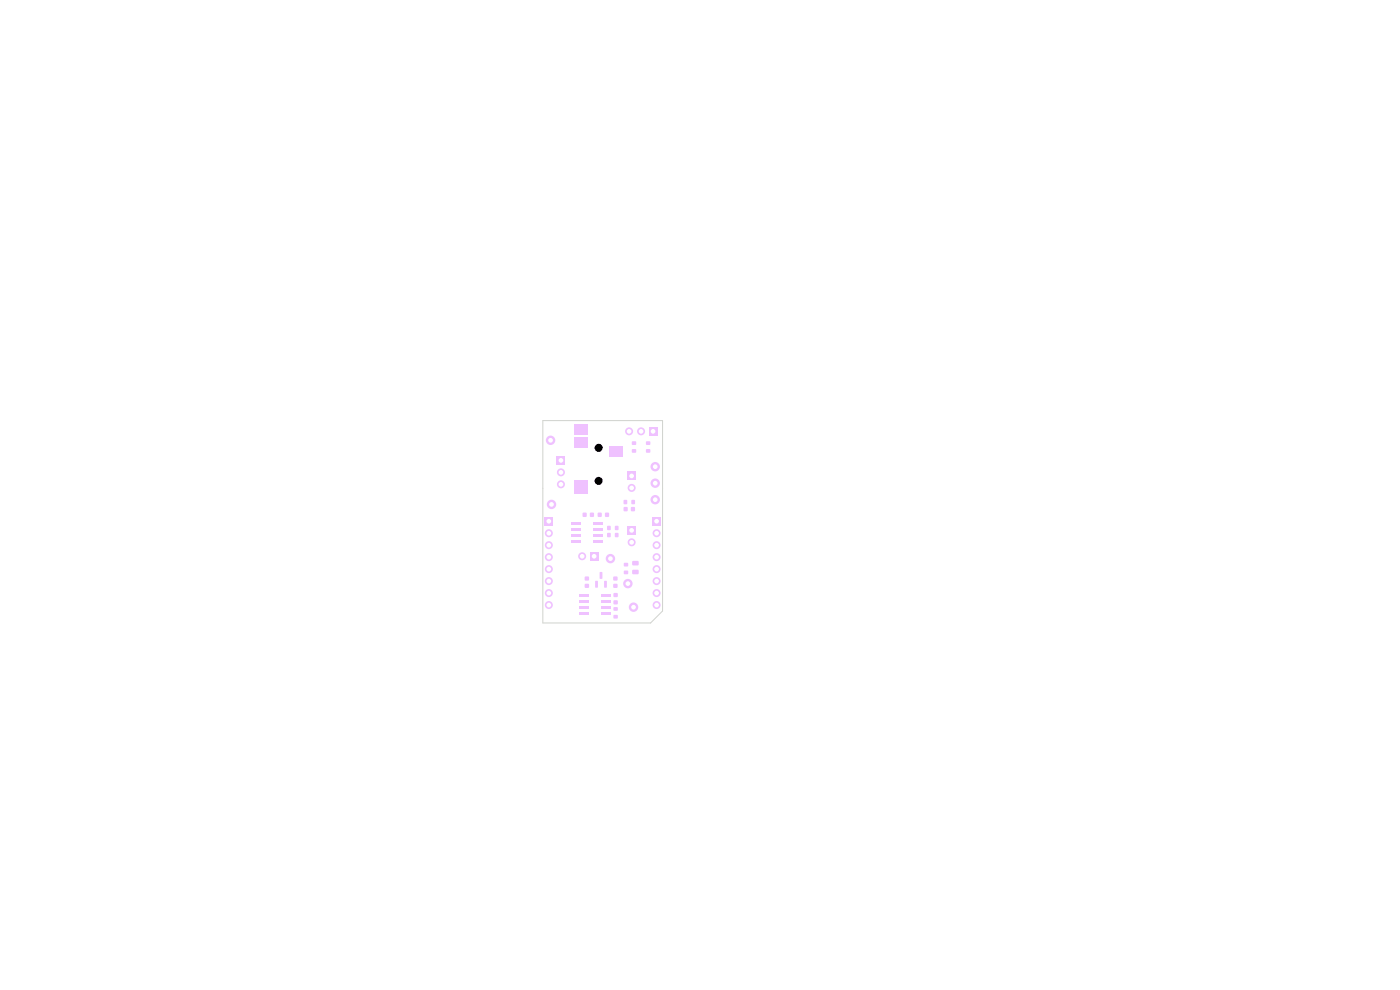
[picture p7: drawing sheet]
<svg xmlns="http://www.w3.org/2000/svg" width="297mm" height="210mm" viewBox="0 0 297 210" stroke-linecap="round" stroke-linejoin="round" font-family="sans-serif">
<g fill="#efc1ff">
<path d="M124.1 123.9h.8v.8h-.8z"/>
<path d="M124.1 122.3h.8v.8h-.8z"/>
<path d="M125.2 117.2h1.7v1.7h-1.7z"/>
<path d="M130.5 113.1h.7v.8h-.7z"/>
<path d="M128.8 113.1h.7v.8h-.7z"/>
<path d="M130.2 125.8h.8v.8h-.8z"/>
<path d="M130.2 127.4h.8v.8h-.8z"/>
<path d="M132.3 106.1h.7v.8h-.7z"/>
<path d="M134 106.1h.7v.8h-.7z"/>
<path d="M115.6 109.7h1.7v1.7h-1.7z"/>
<path d="M130.5 111.6h.7v.8h-.7z"/>
<path d="M128.8 111.6h.7v.8h-.7z"/>
<path d="M133.2 111.7h1.6v1.7h-1.6z"/>
<path d="M126.3 123.2l.5 .1v1.4l-.5-.1z"/>
<path d="M128.2 123.2l.5 .1v1.4l-.5-.1z"/>
<path d="M127.2 121.4h.6l-.1 1.4-.5-.1z"/>
<path d="M121.1 110.8h2v.6h-2z"/>
<path d="M121.1 112.1h2v.5h-2z"/>
<path d="M121.1 113.4h2v.5h-2z"/>
<path d="M121.1 114.6h2v.6h-2z"/>
<path d="M125.9 114.6h2v.6h-2z"/>
<path d="M125.9 113.4h2v.5h-2z"/>
<path d="M125.9 112.1h2v.5h-2z"/>
<path d="M125.9 110.8h2v.6h-2z"/>
<path d="M132.4 121.1h.8v.7h-.8z"/>
<path d="M132.4 119.4h.8v.7h-.8z"/>
<path d="M130.2 128.8h.8v.7h-.8z"/>
<path d="M130.2 130.5h.8v.7h-.8z"/>
<path d="M134.1 93.7h.8v.6h-.8z"/>
<path d="M134.1 95.3h.8v.7h-.8z"/>
<path d="M137.7 90.7h1.7v1.7h-1.7z"/>
<path d="M126.8 108.8h.8v.8h-.8z"/>
<path d="M128.4 108.8h.8v.8h-.8z"/>
<path d="M130.1 123.9h.9v.8h-.9z"/>
<path d="M130.1 122.3h.9v.8h-.9z"/>
<path d="M138.4 109.7h1.7v1.7h-1.7z"/>
<path d="M123.6 108.8h.8v.8h-.8z"/>
<path d="M125.2 108.8h.8v.8h-.8z"/>
<path d="M118.1 96.8h1.7v1.7h-1.7z"/>
<path d="M137.1 93.7h.8v.6h-.8z"/>
<path d="M137.1 95.3h.8v.7h-.8z"/>
<path d="M133.2 100.1h1.6v1.7h-1.6z"/>
<path d="M121.9 90h2.8v2.2h-2.8z"/>
<path d="M121.9 101.9h2.8v2.8h-2.8z"/>
<path d="M129.3 94.7h2.8v2.2h-2.8z"/>
<path d="M121.9 92.8h2.8v2.2h-2.8z"/>
<path d="M122.8 126h2v.6h-2z"/>
<path d="M122.8 127.3h2v.5h-2z"/>
<path d="M122.8 128.6h2v.5h-2z"/>
<path d="M122.8 129.8h2v.6h-2z"/>
<path d="M127.6 129.8h2v.6h-2z"/>
<path d="M127.6 128.6h2v.5h-2z"/>
<path d="M127.6 127.3h2v.5h-2z"/>
<path d="M127.6 126h2v.6h-2z"/>
<path d="M133.9 107.6h.8v.8h-.8z"/>
<path d="M132.3 107.6h.8v.8h-.8z"/>
<path d="M134.2 120.9h1.1l.2 .2v.6l-.2 .1h-1l-.2-.2z"/>
<path d="M134.2 119h1.1l.2 .2v.6l-.2 .2-1-.1-.2-.2z"/>
<circle cx="123.5" cy="118" r=".85"/>
<circle cx="134.4" cy="128.8" r="1"/>
<circle cx="139" cy="99" r="1"/>
<circle cx="116.4" cy="113.1" r=".85"/>
<circle cx="116.4" cy="115.6" r=".85"/>
<circle cx="116.4" cy="118.2" r=".85"/>
<circle cx="116.4" cy="120.7" r=".85"/>
<circle cx="116.4" cy="123.3" r=".85"/>
<circle cx="116.4" cy="125.8" r=".85"/>
<circle cx="116.4" cy="128.3" r=".85"/>
<circle cx="134" cy="115" r=".85"/>
<circle cx="136" cy="91.5" r=".85"/>
<circle cx="133.5" cy="91.5" r=".85"/>
<circle cx="139.3" cy="113.1" r=".85"/>
<circle cx="139.3" cy="115.6" r=".85"/>
<circle cx="139.3" cy="118.2" r=".85"/>
<circle cx="139.3" cy="120.7" r=".85"/>
<circle cx="139.3" cy="123.3" r=".85"/>
<circle cx="139.3" cy="125.8" r=".85"/>
<circle cx="139.3" cy="128.3" r=".85"/>
<circle cx="139" cy="106" r="1"/>
<circle cx="139" cy="102.5" r="1"/>
<circle cx="119" cy="100.2" r=".85"/>
<circle cx="119" cy="102.7" r=".85"/>
<circle cx="129.5" cy="118.5" r="1"/>
<circle cx="134" cy="103.5" r=".85"/>
<circle cx="117" cy="107" r="1"/>
<circle cx="127" cy="95" r=".85"/>
<circle cx="127" cy="102" r=".85"/>
<circle cx="116.8" cy="93.4" r="1"/>
<circle cx="133.2" cy="123.8" r="1"/>
</g>
<path d="M115.2 89.2h25.4v40.4l-2.6 2.6h-22.8z" fill="none" stroke="#d0d2cd" stroke-width=".21"/>
<g fill="#fff">
<circle cx="126" cy="118" r=".5"/>
<circle cx="123.5" cy="118" r=".5"/>
<circle cx="134.4" cy="128.8" r=".5"/>
<circle cx="139" cy="99" r=".5"/>
<circle cx="116.4" cy="110.6" r=".5"/>
<circle cx="116.4" cy="113.1" r=".5"/>
<circle cx="116.4" cy="115.6" r=".5"/>
<circle cx="116.4" cy="118.2" r=".5"/>
<circle cx="116.4" cy="120.7" r=".5"/>
<circle cx="116.4" cy="123.3" r=".5"/>
<circle cx="116.4" cy="125.8" r=".5"/>
<circle cx="116.4" cy="128.3" r=".5"/>
<circle cx="134" cy="112.5" r=".5"/>
<circle cx="134" cy="115" r=".5"/>
<circle cx="138.5" cy="91.5" r=".5"/>
<circle cx="136" cy="91.5" r=".5"/>
<circle cx="133.5" cy="91.5" r=".5"/>
<circle cx="139.3" cy="110.6" r=".5"/>
<circle cx="139.3" cy="113.1" r=".5"/>
<circle cx="139.3" cy="115.6" r=".5"/>
<circle cx="139.3" cy="118.2" r=".5"/>
<circle cx="139.3" cy="120.7" r=".5"/>
<circle cx="139.3" cy="123.3" r=".5"/>
<circle cx="139.3" cy="125.8" r=".5"/>
<circle cx="139.3" cy="128.3" r=".5"/>
<circle cx="139" cy="106" r=".5"/>
<circle cx="139" cy="102.5" r=".5"/>
<circle cx="119" cy="97.7" r=".5"/>
<circle cx="119" cy="100.2" r=".5"/>
<circle cx="119" cy="102.7" r=".5"/>
<circle cx="129.5" cy="118.5" r=".5"/>
<circle cx="134" cy="101" r=".5"/>
<circle cx="134" cy="103.5" r=".5"/>
<circle cx="117" cy="107" r=".5"/>
</g>
<g fill="#000">
<circle cx="127" cy="95" r=".85"/>
<circle cx="127" cy="102" r=".85"/>
</g>
<g fill="#fff">
<circle cx="116.8" cy="93.4" r=".5"/>
<circle cx="133.2" cy="123.8" r=".5"/>
</g>
</svg>
